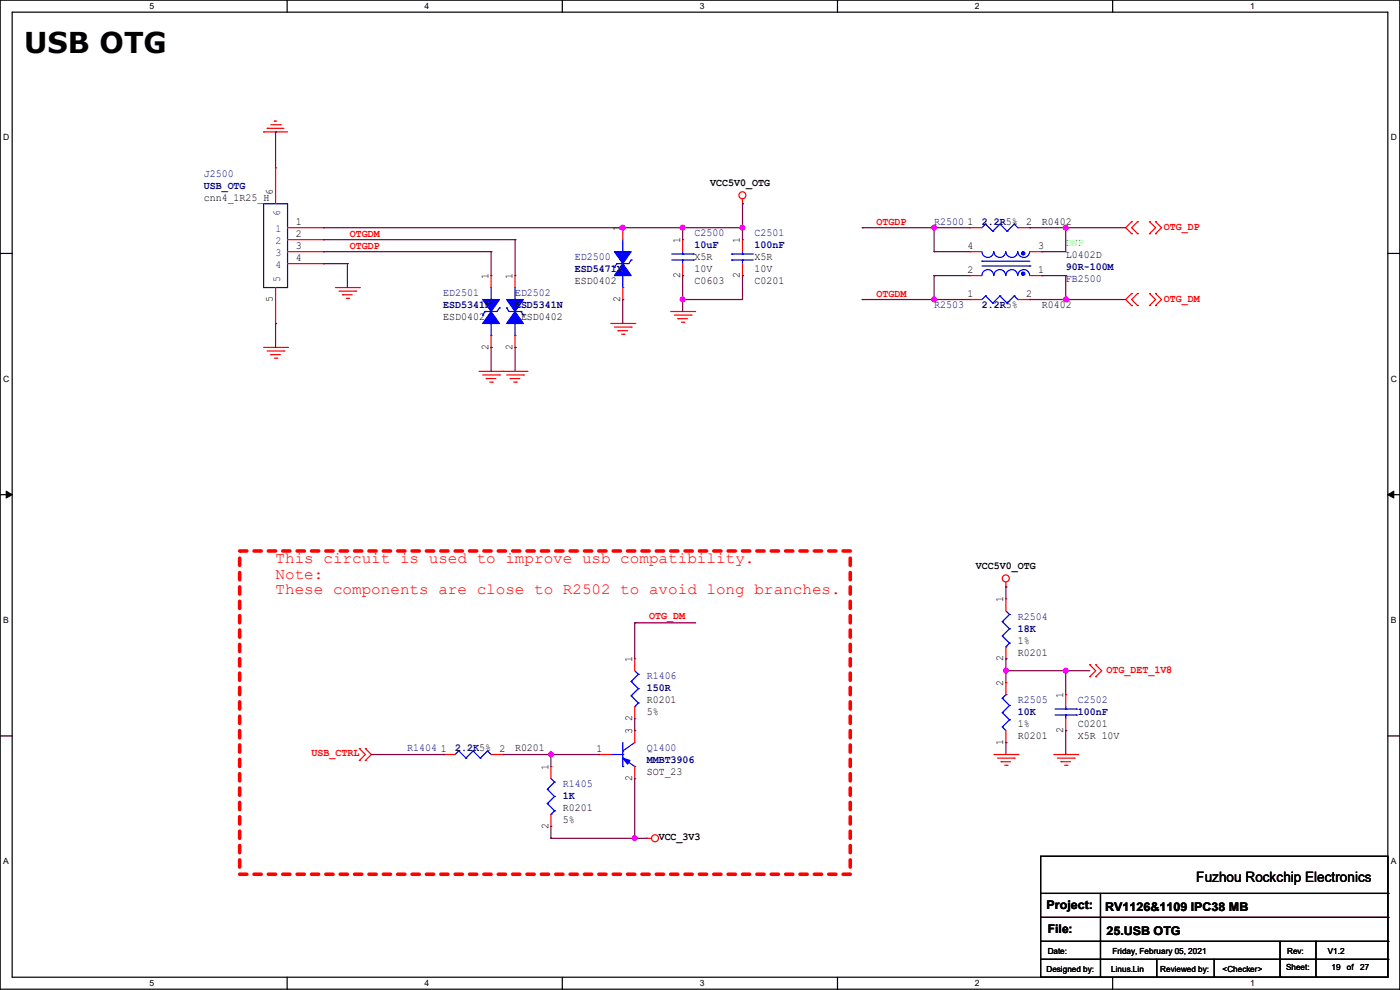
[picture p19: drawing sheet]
<svg xmlns="http://www.w3.org/2000/svg" width="297mm" height="210mm" viewBox="0 0 297 210" stroke-linecap="round" stroke-linejoin="round" font-family="sans-serif">
<defs><g id="words">
<text font-size="6.1" x="5.1" y="11.2">USB OTG</text>
<g font-size="3.3" fill="#f00">
<text x="58.5" y="119.5">This circuit is used to improve usb compatibility.</text>
<text x="58.5" y="122.8">Note:</text>
<text x="58.5" y="126.1">These components are close to R2502 to avoid long branches.</text>
</g>
<text font-size="3" x="253.8" y="187.2">Fuzhou Rockchip Electronics</text>
<g font-size="2.5">
<text x="222" y="192.9">Project:</text>
<text x="222.3" y="198">File:</text>
<text x="234.5" y="193.2">RV1126&amp;1109 IPC38 MB</text>
<text x="234.7" y="198.2">25.USB OTG</text>
</g>
<g font-size="2.3" fill="#000080">
<text x="43.2" y="37.5">J2500</text>
<text x="43.2" y="40">USB_OTG</text>
<text x="198.2" y="47.6">R2500</text>
<text x="208.3" y="47.6">2.2R5%</text>
<text x="147.4" y="50.2">C2500</text>
<text x="147.4" y="52.7">10uF</text>
<text x="160.1" y="50.2">C2501</text>
<text x="160.1" y="52.7">100nF</text>
<text x="122" y="55.2">ED2500</text>
<text x="122" y="57.8">ESD5471X</text>
<text x="226.1" y="59.8">FB2500</text>
<text x="226.1" y="57.3">90R-100M</text>
<text x="94" y="62.9">ED2501</text>
<text x="94" y="65.4">ESD5341N</text>
<text x="109.3" y="62.9">ED2502</text>
<text x="109.3" y="65.4">ESD5341N</text>
<text x="198.2" y="65.4">R2503</text>
<text x="208.3" y="65.4">2.2R5%</text>
<text x="215.9" y="131.4">R2504</text>
<text x="215.9" y="134">18K</text>
<text x="137.2" y="144.1">R1406</text>
<text x="137.2" y="146.7">150R</text>
<text x="215.9" y="149.2">R2505</text>
<text x="228.6" y="149.2">C2502</text>
<text x="215.9" y="151.8">10K</text>
<text x="228.6" y="151.8">100nF</text>
<text x="86.4" y="159.4">R1404</text>
<text x="96.6" y="159.4">2.2K5%</text>
<text x="137.2" y="159.4">Q1400</text>
<text x="137.2" y="161.9">MMBT3906</text>
<text x="119.4" y="167">R1405</text>
<text x="119.4" y="169.5">1K</text>
</g>
<g font-size="2.3">
<text x="57.9" y="41.4" transform="rotate(-90 57.9 41.4)">6</text>
<text x="150.7" y="39.5">VCC5V0_OTG</text>
<text x="43.2" y="42.5">cnn4_1R25_H</text>
<text x="62.8" y="47.8">1</text>
<text x="205.3" y="47.8">1</text>
<text x="217.7" y="47.8">2</text>
<text x="221" y="47.6">R0402</text>
<text x="62.8" y="50.3">2</text>
<text x="62.8" y="52.8">3</text>
<text x="131.6" y="49.1" transform="rotate(-90 131.6 49.1)">1</text>
<text x="144.3" y="51.6" transform="rotate(-90 144.3 51.6)">1</text>
<text x="157" y="51.6" transform="rotate(-90 157 51.6)">1</text>
<text x="205.3" y="52.8">4</text>
<text x="220.3" y="52.8">3</text>
<text x="62.8" y="55.4">4</text>
<text x="103.6" y="59.2" transform="rotate(-90 103.6 59.2)">1</text>
<text x="108.7" y="59.2" transform="rotate(-90 108.7 59.2)">1</text>
<text x="144.3" y="59" transform="rotate(-90 144.3 59)">2</text>
<text x="147.4" y="55.2">X5R</text>
<text x="147.4" y="57.8">10V</text>
<text x="157" y="59" transform="rotate(-90 157 59)">2</text>
<text x="160.1" y="55.2">X5R</text>
<text x="160.1" y="57.8">10V</text>
<text x="205.3" y="57.9">2</text>
<text x="220.3" y="57.9">1</text>
<text x="226.1" y="54.7">L0402D</text>
<text x="57.9" y="64.1" transform="rotate(-90 57.9 64.1)">5</text>
<text x="122" y="60.3">ESD0402</text>
<text x="131.6" y="64.1" transform="rotate(-90 131.6 64.1)">2</text>
<text x="147.4" y="60.3">C0603</text>
<text x="160.1" y="60.3">C0201</text>
<text x="205.3" y="63">1</text>
<text x="217.7" y="63">2</text>
<text x="221" y="65.4">R0402</text>
<text x="94" y="67.9">ESD0402</text>
<text x="110.5" y="67.9">ESD0402</text>
<text x="103.6" y="74.2" transform="rotate(-90 103.6 74.2)">2</text>
<text x="108.7" y="74.2" transform="rotate(-90 108.7 74.2)">2</text>
<text x="207.1" y="120.8">VCC5V0_OTG</text>
<text x="212.9" y="127.8" transform="rotate(-90 212.9 127.8)">1</text>
<text x="215.9" y="136.5">1%</text>
<text x="134.1" y="140.5" transform="rotate(-90 134.1 140.5)">1</text>
<text x="212.9" y="140.3" transform="rotate(-90 212.9 140.3)">2</text>
<text x="215.9" y="139.1">R0201</text>
<text x="137.2" y="149.2">R0201</text>
<text x="212.9" y="145.6" transform="rotate(-90 212.9 145.6)">2</text>
<text x="225.5" y="148.1" transform="rotate(-90 225.5 148.1)">1</text>
<text x="134.1" y="155.7" transform="rotate(-90 134.1 155.7)">3</text>
<text x="134.1" y="153" transform="rotate(-90 134.1 153)">2</text>
<text x="137.2" y="151.8">5%</text>
<text x="215.9" y="154.3">1%</text>
<text x="225.5" y="155.5" transform="rotate(-90 225.5 155.5)">2</text>
<text x="228.6" y="154.3">C0201</text>
<text x="93.5" y="159.5">1</text>
<text x="106" y="159.5">2</text>
<text x="109.3" y="159.4">R0201</text>
<text x="126.5" y="159.5">1</text>
<text x="212.9" y="158" transform="rotate(-90 212.9 158)">1</text>
<text x="215.9" y="156.8">R0201</text>
<text x="228.6" y="156.8">X5R 10V</text>
<text x="116.3" y="163.4" transform="rotate(-90 116.3 163.4)">1</text>
<text x="134.1" y="165.7" transform="rotate(-90 134.1 165.7)">2</text>
<text x="137.2" y="164.5">SOT_23</text>
<text x="119.4" y="172.1">R0201</text>
<text x="116.3" y="175.8" transform="rotate(-90 116.3 175.8)">2</text>
<text x="119.4" y="174.6">5%</text>
<text x="139.7" y="178.2">VCC_3V3</text>
</g>
<g font-size="2.3" fill="#004080">
<text x="59.4" y="45.8" transform="rotate(-90 59.4 45.8)">6</text>
<text x="58.5" y="49.2">1</text>
<text x="58.5" y="51.8">2</text>
<text x="58.5" y="54.3">3</text>
<text x="58.5" y="56.9">4</text>
<text x="59.4" y="59.7" transform="rotate(-90 59.4 59.7)">5</text>
</g>
<g font-size="2.3" fill="#f00">
<text x="186" y="47.8">OTGDP</text>
<text x="74.2" y="50.3">OTGDM</text>
<text x="74.2" y="52.9">OTGDP</text>
<text x="246.9" y="48.9">OTG_DP</text>
<text x="186" y="63">OTGDM</text>
<text x="246.9" y="64.1">OTG_DM</text>
<text x="137.7" y="131.4">OTG_DM</text>
<text x="234.7" y="142.9">OTG_DET_1V8</text>
<text x="66.1" y="160.4">USB_CTRL</text>
</g>
<text font-size="2.3" fill="#0f0" x="226.1" y="52.2">DNP</text>
<g font-size="1.8">
<text x="31.7" y="1.9">5</text>
<text x="90.1" y="1.9">4</text>
<text x="148.5" y="1.9">3</text>
<text x="206.8" y="1.9">2</text>
<text x="265.2" y="1.9">1</text>
<text x=".7" y="29.8">D</text>
<text x="295.1" y="29.8">D</text>
<text x=".7" y="80.9">C</text>
<text x="295.1" y="80.9">C</text>
<text x=".7" y="132.1">B</text>
<text x="295.1" y="132.1">B</text>
<text x=".7" y="183.3">A</text>
<text x="295.1" y="183.3">A</text>
<text x="222.3" y="202.3">Date:</text>
<text x="236" y="202.3">Friday, February 05, 2021</text>
<text x="273.1" y="202.3">Rev:</text>
<text x="281.7" y="202.3">V1.2</text>
<text x="31.7" y="209.2">5</text>
<text x="90.1" y="209.2">4</text>
<text x="148.5" y="209.2">3</text>
<text x="206.8" y="209.2">2</text>
<text x="222" y="206.1">Designed by:</text>
<text x="235.7" y="206.1">Linus.Lin</text>
<text x="246.2" y="206.1">Reviewed by:</text>
<text x="259.4" y="206.1">&lt;Checker&gt;</text>
<text x="265.2" y="209.2">1</text>
<text x="272.8" y="205.9">Sheet:</text>
<text x="282.5" y="205.9">19</text>
<text x="285.7" y="205.9">of</text>
<text x="288.6" y="205.9">27</text>
</g>
</g></defs>
<path d="M0 0h297v209.8h-297zM2.6 2.6h291.8v204.7h-291.8z" fill="none" stroke="#000" stroke-width=".25"/>
<g fill="#fff">
<path d="M31.7 .3h1v2h-1z"/>
<path d="M31.7 207.6h1v1.9h-1z"/>
</g>
<path d="M60.9 0v2.6M60.9 207.3v2.5" fill="none" stroke="#000" stroke-width=".25"/>
<g fill="#fff">
<path d="M90.1 .3h1v2h-1z"/>
<path d="M90.1 207.6h1v1.9h-1z"/>
</g>
<path d="M119.3 0v2.6M119.3 207.3v2.5" fill="none" stroke="#000" stroke-width=".25"/>
<g fill="#fff">
<path d="M148.5 .3h.9v2h-.9z"/>
<path d="M148.5 207.6h.9v1.9h-.9z"/>
</g>
<path d="M177.7 0v2.6M177.7 207.3v2.5" fill="none" stroke="#000" stroke-width=".25"/>
<g fill="#fff">
<path d="M206.8 .3h1v2h-1z"/>
<path d="M206.8 207.6h1v1.9h-1z"/>
</g>
<path d="M236.1 0v2.6M236.1 207.3v2.5" fill="none" stroke="#000" stroke-width=".25"/>
<g fill="#fff">
<path d="M265.2 .3h1v2h-1z"/>
<path d="M265.2 207.6h1v1.9h-1z"/>
<path d="M.7 28.2h1.2v1.9h-1.2z"/>
<path d="M295.1 28.2h1.2v1.9h-1.2z"/>
<path d="M.7 79.3h1.2v2h-1.2z"/>
<path d="M295.1 79.3h1.2v2h-1.2z"/>
</g>
<path d="M0 53.8h2.6M294.4 53.8h2.6" fill="none" stroke="#000" stroke-width=".25"/>
<g fill="#fff">
<path d="M.7 130.5h1.2v2h-1.2z"/>
<path d="M295.1 130.5h1.1v2h-1.1z"/>
</g>
<path d="M0 104.9h2.6M294.4 104.9h2.6" fill="none" stroke="#000" stroke-width=".25"/>
<path d="M1.3 104.2l1.3 .7-1.3 .8zM294.4 104.9l1.3-.7v1.5z" fill="#000" stroke="#000" stroke-width=".21"/>
<g fill="#fff">
<path d="M.7 181.7h1.2v2h-1.2z"/>
<path d="M295.1 181.7h1.1v2h-1.1z"/>
</g>
<g fill="none" stroke="#000" stroke-width=".25">
<path d="M0 156.1h2.6M294.4 156.1h2.6M220.8 181.7h73.6v25.6h-73.6zM220.8 189.5h73.6M220.8 194.6h73.6M220.8 199.7h73.6M233.5 189.5v17.8M271.6 199.7v7.6M279.2 199.7v7.6M294.4 189.5h.1M294.4 194.6h.1M294.4 199.7h.1"/>
<path d="M220.8 203.5h73.6M233.5 207.3h.1M245.4 207.3h.1M245.4 203.5v3.8M257.6 207.3h.1M257.6 203.5v3.8M271.6 207.3h.1M279.2 207.3h.1M294.4 203.5h.1"/>
</g>
<path d="M50.8 116.9h129.6v68.6h-129.6z" fill="none" stroke="#f00" stroke-width=".76" stroke-dasharray="1.5 1.5"/>
<g fill="none" stroke="#f00" stroke-width=".25">
<path d="M55.9 28h.1M55.9 28h5.1M56.7 27.2h.1M56.7 27.2h3.5M57.4 26.5h2.1M58.2 25.7h.1M58.2 25.7h.5M58.5 35.6h.1M58.5 35.6v7.6M59.5 26.5h.1M61 48.3h7.6M61 53.4h7.6"/>
<path d="M61 50.8h7.6M61 55.9h7.6M68.6 48.3h.1M68.6 50.8h.1M68.6 53.4h.1M68.6 55.9h.1M104.2 58.5h.1M104.2 58.5v2.5M109.3 58.5h.1M109.3 58.5v2.5M132.1 48.3h.1M132.1 48.3v2.5"/>
<path d="M144.8 50.8h.1M144.8 58.5h.1M144.8 50.8v2.6M144.8 55.9v2.6M157.5 43.2h.1M157.5 50.8h.1M157.5 58.5h.1M157.5 42.2v1M157.5 50.8v2.6M157.5 55.9v2.6M205.8 48.3h.1M205.8 58.5h.1"/>
<path d="M205.8 53.4h.1M205.8 48.3h2.5M205.8 58.5h2.5M205.8 53.4h2.5M215.9 48.3h2.6M218.5 48.3h.1M218.5 58.5h2.5M218.5 53.4h2.5M221 58.5h.1M221 53.4h.1M240.1 47h.1M240.1 49.6h.1"/>
<path d="M240.1 47l-1.3 1.3 1.3 1.3M241.3 49.6h.1M241.3 47h.1M241.3 47l-1.2 1.3 1.2 1.3M243.9 49.6h.1M243.9 47h.1M243.9 47l1.3 1.3-1.3 1.3M245.2 49.6h.1M245.2 47h.1M245.2 47l1.2 1.3-1.2 1.3M55.9 73.7h5.1M56.7 74.5h3.5"/>
<path d="M57.4 75.2h.1M57.4 75.2h2.1M58.2 76h.5M58.5 68.6h.1M58.5 61v7.6M58.7 76h.1M60.2 74.5h.1M61 73.7h.1M71.2 61h5M71.9 61.8h3.6M72.7 62.5h.1M72.7 62.5h2"/>
<path d="M73.4 63.3h.6M74 63.3h.1M75.5 61.8h.1M76.2 61h.1M101.6 78.8h10.2M102.4 79.5h3.6M104.2 73.7h.1M104.2 71.2v2.5M106 79.5h.1M106.7 78.8h.1M107.5 79.5h3.5M109.3 73.7h.1"/>
<path d="M109.3 71.2v2.5M111 79.5h.1M111.8 78.8h.1M129.6 68.6h5.1M130.3 69.4h3.6M131.1 70.1h.1M131.1 70.1h2M131.9 70.9h.5M132.1 63.5h.1M132.1 61v2.5M132.4 70.9h.1M133.9 69.4h.1"/>
<path d="M134.7 68.6h.1M142.3 66.1h5.1M143 66.8h3.6M143.8 67.6h.1M143.8 67.6h2M144.6 68.4h.5M145.1 68.4h.1M146.6 66.8h.1M147.4 66.1h.1M205.8 63.5h.1M205.8 63.5h2.5M215.9 63.5h2.6"/>
<path d="M218.5 63.5h.1M240.1 62.3h.1M240.1 64.8h.1M240.1 62.3l-1.3 1.2 1.3 1.3M241.3 64.8h.1M241.3 62.3h.1M241.3 62.3l-1.2 1.2 1.2 1.3M243.9 64.8h.1M243.9 62.3h.1M243.9 62.3l1.3 1.2-1.3 1.3M245.2 64.8h.1M245.2 62.3h.1"/>
<path d="M245.2 62.3l1.2 1.2-1.2 1.3M103.2 80.3h.1M103.2 80.3h2M103.9 81.1h.5M104.4 81.1h.1M108.2 80.3h.1M108.2 80.3h2.1M109 81.1h.5M109.5 81.1h.1M134.7 139.7h.1M134.7 139.7v2.6M213.4 124.5h.1"/>
<path d="M213.4 127h.1M213.4 139.7h.1M213.4 123.5v1M213.4 127v2.6M213.4 137.2v2.5M76.2 158.8h.1M76.2 158.8l1.3 1.3-1.3 1.2M77.5 158.8h.1M77.5 158.8l1.3 1.3-1.3 1.2M134.7 155h.1M134.7 152.4h.1M134.7 149.9v2.5"/>
<path d="M134.7 155v2.5M213.4 157.5h.1M213.4 144.8h.1M213.4 144.8v2.6M213.4 155v2.5M226.1 147.4h.1M226.1 155h.1M226.1 147.4v2.5M226.1 152.4v2.6M231.2 143.6h.1M231.2 141h.1M231.2 141l1.3 1.3-1.3 1.3"/>
<path d="M232.5 143.6h.1M232.5 141h.1M232.5 141l1.2 1.3-1.2 1.3M76.2 161.3h.1M77.5 161.3h.1M94 160.1h.1M94 160.1h2.6M104.2 160.1h2.5M106.7 160.1h.1M116.9 162.6h.1M116.9 175.3h.1M116.9 162.6v2.5"/>
<path d="M116.9 172.8v2.5M127 160.1h.1M127 160.1h2.6M134.7 165.1h.1M134.7 162.6v2.5M137.2 177.8h.1M137.2 177.8h1M210.9 160.1h5M211.6 160.8h3.6M212.4 161.6h.1M212.4 161.6h2M213.1 162.3h.6"/>
<path d="M213.7 162.3h.1M215.2 160.8h.1M215.9 160.1h.1M223.6 160.1h5M224.3 160.8h3.6M225.1 161.6h.1M225.1 161.6h2M225.8 162.3h.6M226.4 162.3h.1M227.9 160.8h.1M228.6 160.1h.1"/>
<circle cx="157.5" cy="41.4" r=".74"/>
<circle cx="213.4" cy="122.7" r=".74"/>
<circle cx="139" cy="177.8" r=".74"/>
</g>
<g fill="none" stroke="#00f" stroke-width=".25">
<path d="M55.9 43.2h5.1v17.8h-5.1zM130.3 56.7h.1M130.9 55.9h.1M130.9 55.9l-.6 .8M132.1 53.4h.1M132.1 50.8v2.6M132.1 58.5v2.5M133.9 55.2h.1M133.9 55.2l-.5 .7h-2.5M142.5 55.2h4.6M142.5 53.9h4.6M144.8 53.9h.1"/>
<path d="M144.8 55.2h.1M144.8 53.4v.5M144.8 55.2v.7M147.1 55.2h.1M147.1 53.9h.1M155.2 55.2h.1M155.2 53.9h.1M155.2 55.2h4.6M155.2 53.9h4.6M157.5 53.9h.1M157.5 55.2h.1M157.5 53.4v.5"/>
<path d="M157.5 55.2v.7M208.3 53.4a1.25 1.25 0 0 0 1.3 1.2 1.25 1.25 0 0 0 1.2-1.2M208.3 55.4h.1M208.3 55.4h10.2M208.3 56.4h10.2M208.3 58.5a1.25 1.25 0 0 1 1.3-1.3 1.25 1.25 0 0 1 1.2 1.3M209.1 47.5h.1M209.1 47.5l-.8 .8M209.1 47.5l1.5 1.6M210.6 49.1h.1M210.9 58.5a1.25 1.25 0 0 1 1.2-1.3 1.25 1.25 0 0 1 1.3 1.3M210.9 53.4a1.25 1.25 0 0 0 1.2 1.2 1.25 1.25 0 0 0 1.3-1.2"/>
<path d="M212.1 47.5h.1M212.1 47.5l-1.5 1.6M212.1 47.5l1.6 1.6M213.4 53.4a1.27 1.27 0 0 0 1.3 1.2 1.27 1.27 0 0 0 1.2-1.2 1.25 1.25 0 0 0 1.3 1.2 1.25 1.25 0 0 0 1.2-1.2M213.4 58.5a1.27 1.27 0 0 1 1.3-1.3 1.27 1.27 0 0 1 1.2 1.3 1.25 1.25 0 0 1 1.3-1.3 1.25 1.25 0 0 1 1.2 1.3M213.7 49.1h.1M215.2 47.5h.1M215.2 47.5l-1.5 1.6M215.2 47.5l.7 .8M215.9 48.3h.1M218.5 56.4h.1M102.4 66.8h.1"/>
<path d="M102.9 66.1h.1M102.9 66.1l-.5 .7M104.2 63.5h.1M104.2 71.2h.1M104.2 61v2.5M104.2 68.6v2.6M106 65.3h.1M106 65.3l-.5 .8h-2.6M107.5 65.3h.1M107.5 65.3l.5 .8h2.5M109.3 63.5h.1M109.3 71.2h.1"/>
<path d="M109.3 61v2.5M109.3 68.6v2.6M110.5 66.1h.1M110.5 66.1l.5 .7M111 66.8h.1M132.1 61h.1M209.1 62.8h.1M209.1 62.8l-.8 .7M209.1 62.8l1.5 1.5M210.6 64.3h.1M212.1 62.8h.1M212.1 62.8l-1.5 1.5"/>
<path d="M212.1 62.8l1.6 1.5M213.7 64.3h.1M215.2 62.8h.1M215.2 62.8l-1.5 1.5M215.2 62.8l.7 .7M215.9 63.5h.1M212.6 131.9h.1M212.6 134.9h.1M212.6 131.9l1.6 1.5M212.6 134.9l1.6 1.5M213.4 137.2h.1M213.4 129.6l.8 .7"/>
<path d="M214.2 130.3h.1M214.2 133.4h.1M214.2 136.4h.1M214.2 130.3l-1.6 1.6M214.2 133.4l-1.6 1.5M214.2 136.4l-.8 .8M97.3 159.3h.1M97.3 159.3l-.7 .8M97.3 159.3l1.5 1.5M100.4 159.3h.1M100.4 159.3l-1.6 1.5M100.4 159.3l1.5 1.5"/>
<path d="M103.4 159.3h.1M103.4 159.3l-1.5 1.5M103.4 159.3l.8 .8M132.1 159.3h.1M132.1 157.5v5.1M133.9 144.6h.1M133.9 147.6h.1M133.9 144.6l1.5 1.5M133.9 147.6l1.5 1.5M134.7 149.9h.1M134.7 157.5l-2.6 1.8M134.7 142.3l.7 .7"/>
<path d="M135.4 143h.1M135.4 146.1h.1M135.4 149.1h.1M135.4 143l-1.5 1.6M135.4 146.1l-1.5 1.5M135.4 149.1l-.7 .8M212.6 154.2h.1M212.6 151.2h.1M212.6 148.1h.1M212.6 154.2l.8 .8M212.6 151.2l1.6 1.5M212.6 148.1l1.6 1.5"/>
<path d="M213.4 147.4h.1M213.4 147.4l-.8 .7M214.2 152.7h.1M214.2 149.6h.1M214.2 152.7l-1.6 1.5M214.2 149.6l-1.6 1.6M223.8 151.7h4.6M223.8 150.4h4.6M226.1 150.4h.1M226.1 151.7h.1M226.1 149.9v.5M226.1 151.7v.7"/>
<path d="M228.4 151.7h.1M228.4 150.4h.1M98.8 160.8h.1M101.9 160.8h.1M104.2 160.1h.1M116.1 167.4h.1M116.1 170.5h.1M116.1 167.4l1.5 1.6M116.1 170.5l1.5 1.5M116.9 172.8h.1M116.9 165.1l.7 .8M117.6 165.9h.1"/>
<path d="M117.6 169h.1M117.6 172h.1M117.6 165.9l-1.5 1.5M117.6 169l-1.5 1.5M117.6 172l-.7 .8M129.6 160.1h2.5M132.1 162.6h.1M132.1 160.1h.1M132.1 160.8l2.6 1.8M134.7 162.6h.1"/>
</g>
<g fill="#00f" stroke="#00f" stroke-width=".25">
<path d="M132.1 160.8l1.5 .5-.5 .8z"/>
<path d="M107.5 63.5h3.5l-1.7 2.6z" fill-rule="evenodd"/>
<path d="M109.3 66.1l1.7 2.5h-3.5z" fill-rule="evenodd"/>
<path d="M130.3 53.4h3.6l-1.8 2.5z" fill-rule="evenodd"/>
<path d="M132.1 55.9l1.8 2.6h-3.6z" fill-rule="evenodd"/>
<path d="M102.4 63.5h3.6l-1.8 2.6z" fill-rule="evenodd"/>
<path d="M104.2 66.1l1.8 2.5h-3.6z" fill-rule="evenodd"/>
<circle cx="217.1" cy="58.1" r=".36"/>
<circle cx="217.1" cy="53.7" r=".36"/>
</g>
<g fill="none" stroke="#800040" stroke-width=".25">
<path d="M58.5 28h.1M58.5 28v7.6M68.6 48.3h.1M68.6 50.8h.1M68.6 53.4h.1M68.6 55.9h.1M68.6 48.3h88.9M68.6 50.8h40.7M68.6 53.4h35.6M68.6 55.9h5.1M73.7 55.9h.1M73.7 55.9v5.1"/>
<path d="M104.2 53.4h.1M104.2 53.4v5.1M109.3 50.8h.1M109.3 50.8v7.7M132.1 48.3h.1M144.8 58.5h.1M144.8 48.3h.1M144.8 48.3v2.5M144.8 58.5v7.6M157.5 43.2h.1M157.5 48.3h.1M157.5 58.5h.1"/>
<path d="M157.5 43.2v7.6M157.5 58.5v5h-12.7M182.9 48.3h.1M182.9 48.3h22.9M198.2 53.4h.1M198.2 48.3h.1M198.2 58.5h.1M198.2 53.4h7.6M198.2 48.3v5.1M198.2 58.5v5M198.2 58.5h7.6M218.5 48.3h.1"/>
<path d="M218.5 48.3h20.3M221 53.4h.1M221 58.5h.1M221 58.5h5.1M226.1 48.3h.1M226.1 58.5h.1M226.1 48.3v5.1h-5.1M226.1 58.5v5M58.5 68.6h.1M58.5 68.6v5.1M104.2 73.7h.1M104.2 73.7v5.1"/>
<path d="M109.3 73.7h.1M109.3 73.7v5.1M132.1 63.5h.1M132.1 63.5v5.1M144.8 63.5h.1M182.9 63.5h.1M182.9 63.5h22.9M198.2 63.5h.1M218.5 63.5h.1M218.5 63.5h20.3M226.1 63.5h.1M134.7 132.1h.1"/>
<path d="M134.7 132.1v7.6M134.7 132.1h12.7M147.4 132.1h.1M213.4 139.7h.1M213.4 124.5h.1M213.4 124.5v2.5M213.4 139.7v5.1M134.7 155h.1M134.7 152.4v2.6M213.4 157.5h.1M213.4 142.3h.1M213.4 142.3h17.8"/>
<path d="M213.4 157.5v2.6M226.1 142.3h.1M226.1 155h.1M226.1 142.3v5.1M226.1 155v5.1M78.8 160.1h15.2M94 160.1h.1M106.7 160.1h20.3M116.9 160.1h.1M116.9 177.8h.1M116.9 160.1v2.5M116.9 175.3v2.5"/>
<path d="M116.9 177.8h20.3M127 160.1h.1M134.7 177.8h.1M134.7 165.1v12.7"/>
</g>
<g fill="#f0f" stroke="#f0f" stroke-width=".25">
<circle cx="132.1" cy="48.3" r=".49"/>
<circle cx="157.5" cy="48.3" r=".49"/>
<circle cx="144.8" cy="48.3" r=".49"/>
<circle cx="144.8" cy="63.5" r=".49"/>
<circle cx="198.1" cy="63.5" r=".49"/>
<circle cx="198.1" cy="48.3" r=".49"/>
<circle cx="226.1" cy="142.3" r=".49"/>
<circle cx="213.4" cy="142.3" r=".49"/>
<circle cx="226.1" cy="48.3" r=".49"/>
<circle cx="226.1" cy="63.5" r=".49"/>
<circle cx="116.9" cy="160" r=".49"/>
<circle cx="134.6" cy="177.8" r=".49"/>
</g>
<use href="#words"/>
</svg>
